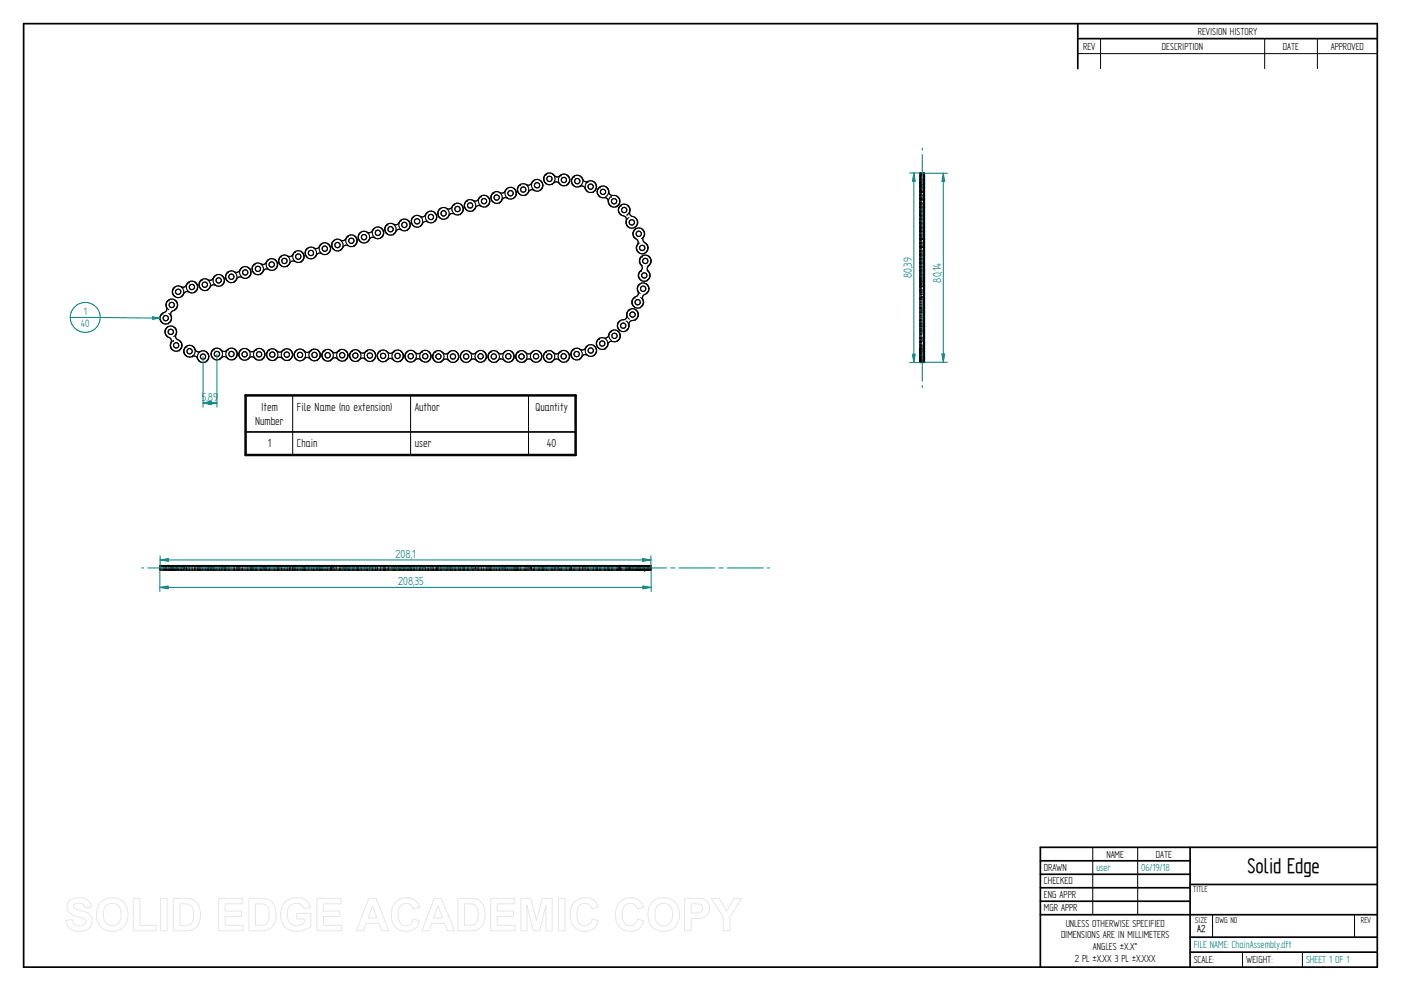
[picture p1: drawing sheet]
<svg xmlns="http://www.w3.org/2000/svg" width="594mm" height="420mm" viewBox="0 0 594 420" stroke-linecap="round" stroke-linejoin="round" font-family="sans-serif">
<defs><g id="words">
<text font-size="10.1" x="529" y="370.2">Solid Edge</text>
<g font-size="5.6" fill="#008080">
<text x="386.6" y="118" transform="rotate(-90 386.6 118)">80,39</text>
<text x="399.1" y="119.8" transform="rotate(-90 399.1 119.8)">80,14</text>
<text x="85.5" y="170">5,89</text>
<text x="167.7" y="236.5">208,1</text>
<text x="168.8" y="248.2">208,35</text>
</g>
<g font-size="5.6">
<text x="110.7" y="174.3">Item</text>
<text x="125.9" y="174.3">File Name (no extension)</text>
<text x="175.9" y="174.3">Author</text>
<text x="227.1" y="174.3">Quantity</text>
<text x="108.2" y="180">Number</text>
<text x="113.6" y="189.6">1</text>
<text x="125.9" y="189.6">Chain</text>
<text x="175.9" y="189.6">user</text>
<text x="231.9" y="189.6">40</text>
</g>
<g font-size="5.1" fill="#008080">
<text x="35.5" y="133.5">1</text>
<text x="34.3" y="138.8">40</text>
</g>
<g font-size="4.9">
<text x="507.9" y="14.7">REVISION HISTORY</text>
<text x="459.3" y="21">REV</text>
<text x="492.7" y="21">DESCRIPTION</text>
<text x="544" y="21">DATE</text>
<text x="564.3" y="21">APPROVED</text>
<text x="469.1" y="363.6">NAME</text>
<text x="490.1" y="363.6">DATE</text>
<text x="442.7" y="369.3">DRAWN</text>
<text x="442.7" y="375">CHECKED</text>
<text x="442.7" y="380.7">ENG APPR</text>
<text x="442.7" y="386.4">MGR APPR</text>
<text x="451.9" y="392.9">UNLESS OTHERWISE SPECIFIED</text>
<text x="449.9" y="397.9">DIMENSIONS ARE IN MILLIMETERS</text>
<text x="455.7" y="407.8">2 PL ±X.XX 3 PL ±X.XXX</text>
<text x="463.5" y="402.9">ANGLES ±X.X°</text>
<text x="506.2" y="408.3">SCALE:</text>
<text x="528.4" y="408.3">WEIGHT:</text>
</g>
<g font-size="4.9" fill="#008080">
<text x="464.9" y="369.3">user</text>
<text x="483.9" y="369.3">06/19/18</text>
<text x="506.2" y="402">FILE NAME: ChainAssembly.dft</text>
<text x="553.8" y="408.4">SHEET 1 OF 1</text>
</g>
<text font-size="4.8" x="507.7" y="395.3">A2</text>
<g font-size="4.1">
<text x="505.9" y="378.3">TITLE</text>
<text x="506.9" y="391.1">SIZE</text>
<text x="515.4" y="391.1">DWG NO</text>
<text x="577" y="391.1">REV</text>
</g>
</g></defs>
<g fill="none" stroke="#000" stroke-width=".72">
<path d="M10 10h574v400h-574zM457 10v19.1M457 16.4h127M504.6 359.2v50.8M584 359.2h-142.9v50.8M441.1 365h63.5M441.1 370.7h63.5M441.1 376.4h63.5M504.6 375h79.4M441.1 382.1h63.5M441.1 387.8h142.9M504.6 397.3h79.4"/>
<path d="M504.6 403.7h79.4"/>
</g>
<g fill="none" stroke="#000" stroke-width=".42">
<path d="M466.7 16.4v12.7M536.3 16.4v12.7M558.6 16.4v12.7M457 22.7h127M215.3 79.9a2.36 2.36 0 0 0 0 4M217.7 79.9a2.39 2.39 0 0 1 0 4.1M220.7 78.3h.1M220.7 78.3a2.41 2.41 0 0 0 0 4.2M223 78.3a2.41 2.41 0 0 1 0 4.2M226.6 76.5a2.39 2.39 0 0 0-.1 4.1M229 76.5a2.36 2.36 0 0 1-.1 4.1M231.8 73.8h.1"/>
<path d="M231.8 73.8a2.34 2.34 0 0 0-.1 4M234.2 77.9h.1M234.3 73.8a2.38 2.38 0 0 1-.1 4.1M237.9 74.3h.1M237.9 74.3a2.38 2.38 0 0 0 0 4M240.3 78.4h.1M240.4 74.3a2.36 2.36 0 0 1-.1 4.1M243.6 74.7h.1M243.6 74.7a2.37 2.37 0 0 0 0 4.1M245.9 78.9h.1M246 74.8a2.35 2.35 0 0 1-.1 4.1M249.3 77.1h.1"/>
<path d="M249.3 77.1a2.38 2.38 0 0 0-.1 4.1M251.7 77.1a2.36 2.36 0 0 1 0 4.1M254.5 79.3h.1M254.5 79.3a2.36 2.36 0 0 0 0 4.1M257 79.3a2.38 2.38 0 0 1-.1 4.1M153.2 98.5a2.37 2.37 0 0 0 0 4.1M155.6 98.5a2.35 2.35 0 0 1-.1 4.1M159 96.6a2.39 2.39 0 0 0 0 4.2M161.5 96.7a2.39 2.39 0 0 1-.1 4.1M164.4 95.1h.1M164.4 95.1a2.37 2.37 0 0 0 0 4.1M166.8 99.2h.1"/>
<path d="M166.8 95.1a2.37 2.37 0 0 1 0 4.1M170.3 93.3h.1M170.3 93.3a2.37 2.37 0 0 0 0 4.1M172.7 97.4h.1M172.7 93.3a2.37 2.37 0 0 1 0 4.1M175.7 91.8a2.36 2.36 0 0 0-.1 4M178.1 91.8a2.39 2.39 0 0 1-.1 4.1M181.6 90a2.36 2.36 0 0 0-.1 4M184 90a2.39 2.39 0 0 1-.1 4.1M186.9 88.4a2.39 2.39 0 0 0 0 4.1M189.4 88.4a2.39 2.39 0 0 1-.1 4.1M192.8 86.6h.1"/>
<path d="M192.8 86.6a2.37 2.37 0 0 0 0 4.1M195.2 90.7h.1M195.2 86.6a2.37 2.37 0 0 1 0 4.1M198.2 85h.1M198.2 85a2.37 2.37 0 0 0 0 4.2M200.6 89.2h.1M200.6 85a2.37 2.37 0 0 1 0 4.2M204 83.2h.1M204 83.2a2.37 2.37 0 0 0 0 4.1M206.4 87.3h.1M206.4 83.2a2.37 2.37 0 0 1 0 4.1M209.4 81.7h.1"/>
<path d="M209.4 81.7a2.37 2.37 0 0 0 0 4.1M211.8 85.8h.1M211.8 81.7a2.37 2.37 0 0 1 0 4.1M223 82.5h.1M251.7 81.2h.1M256.9 83.4h.1M259.2 83.3h.1M259.2 83.3a2.37 2.37 0 0 0 0 4.1M261.6 87.4h.1M261.6 83.3a2.37 2.37 0 0 1 0 4.1M263.5 87h.1M263.5 87a2.36 2.36 0 0 0-.1 4.1"/>
<path d="M265.9 91.1h.1M265.9 87a2.36 2.36 0 0 1 0 4.1M266.7 92.2a2.39 2.39 0 0 0 0 4.1M269.1 92.2a2.39 2.39 0 0 1 0 4.2M269.7 97.1a2.37 2.37 0 0 0 0 4.1M272.1 97.1a2.36 2.36 0 0 1-.1 4.1M80.2 119.6h.1M80.2 119.6a2.37 2.37 0 0 0 0 4.1M82.5 119.6a2.37 2.37 0 0 1 0 4.1M85.7 118.7h.1M85.7 118.7a2.38 2.38 0 0 0-.1 4M88.1 118.7a2.36 2.36 0 0 1-.1 4.1"/>
<path d="M91.5 116.8a2.37 2.37 0 0 0 0 4.1M93.9 116.8a2.37 2.37 0 0 1 0 4.1M96.9 115.3h.1M96.9 115.3a2.37 2.37 0 0 0 0 4.1M99.3 119.4h.1M99.3 115.3a2.37 2.37 0 0 1 0 4.1M102.8 113.5a2.39 2.39 0 0 0-.1 4.1M105.2 113.5a2.36 2.36 0 0 1-.1 4.1M108.2 111.9h.1M108.2 111.9a2.36 2.36 0 0 0-.1 4.1M110.5 116h.1M110.6 112a2.38 2.38 0 0 1-.1 4"/>
<path d="M114 110.1a2.36 2.36 0 0 0 0 4.1M116.5 110.1a2.39 2.39 0 0 1-.1 4.1M119.4 108.6h.1M119.4 108.6a2.37 2.37 0 0 0 0 4.1M121.8 112.7h.1M121.8 108.6a2.37 2.37 0 0 1 0 4.1M125.3 106.7h.1M125.3 106.7a2.38 2.38 0 0 0-.1 4.1M127.7 110.9h.1M127.7 106.8a2.36 2.36 0 0 1 0 4.1M130.7 105.2a2.39 2.39 0 0 0-.1 4.1M133.1 105.2a2.36 2.36 0 0 1-.1 4.1"/>
<path d="M136.6 103.4a2.35 2.35 0 0 0-.1 4.1M138.9 103.4a2.33 2.33 0 0 1 0 4.1M141.9 101.9a2.36 2.36 0 0 0 0 4M144.3 101.9a2.37 2.37 0 0 1 0 4.1M147.8 100h.1M147.8 100a2.37 2.37 0 0 0 0 4.1M150.1 104.1h.1M150.1 100a2.37 2.37 0 0 1 0 4.1M271.1 103a2.39 2.39 0 0 0 0 4.1M272 114.7h.1M272 114.7a2.37 2.37 0 0 0 0 4.1M272.5 108.6h.1"/>
<path d="M272.5 108.6a2.38 2.38 0 0 0-.1 4M273.6 103.1a2.36 2.36 0 0 1-.1 4M274.4 118.8h.1M274.4 114.7a2.37 2.37 0 0 1 0 4.1M274.8 112.7h.1M274.9 108.6a2.36 2.36 0 0 1-.1 4.1M69.1 132.8h.1M69.1 132.8a2.36 2.36 0 0 0-.1 4.1M71.2 138.6a2.39 2.39 0 0 0 0 4.1M71.5 136.9h.1M71.5 132.9a2.38 2.38 0 0 1 0 4M71.7 127.3h.1"/>
<path d="M71.7 127.3a2.37 2.37 0 0 0 0 4.1M73.7 138.7a2.36 2.36 0 0 1-.1 4M74 131.4h.1M74 127.3a2.37 2.37 0 0 1 0 4.1M74.4 121.7a2.36 2.36 0 0 0-.1 4M76.8 121.7a2.39 2.39 0 0 1-.1 4.1M82.5 123.7h.1M88 122.8h.1M263.1 136a2.35 2.35 0 0 0 0 4.1M265.5 136.1a2.33 2.33 0 0 1 0 4M267 131.3h.1M267 131.3a2.38 2.38 0 0 0-.1 4.1"/>
<path d="M269.2 126.1h.1M269.2 126.1a2.38 2.38 0 0 0-.1 4M269.4 135.4h.1M269.5 131.4a2.38 2.38 0 0 1-.1 4M271.5 120.4a2.39 2.39 0 0 0 0 4.1M271.6 130.2h.1M271.6 126.1a2.36 2.36 0 0 1 0 4.1M273.9 120.4a2.39 2.39 0 0 1 0 4.1M73.5 144.4h.1M73.5 144.4a2.37 2.37 0 0 0 0 4.1M75.9 148.5h.1M75.9 144.4a2.37 2.37 0 0 1 0 4.1"/>
<path d="M79.2 146.9h.1M79.2 146.9a2.37 2.37 0 0 0 0 4.1M81.6 151h.1M81.6 146.9a2.37 2.37 0 0 1 0 4.1M84.9 149.1a2.39 2.39 0 0 0 0 4.1M87.3 149.2a2.36 2.36 0 0 1 0 4M90.8 148h.1M90.8 148a2.38 2.38 0 0 0-.1 4.1M93.2 152.1h.1M93.3 148.1a2.38 2.38 0 0 1-.1 4M96.9 148h.1M96.9 148a2.37 2.37 0 0 0 0 4.1"/>
<path d="M99.3 152.1h.1M99.3 148a2.37 2.37 0 0 1 0 4.1M102.5 148.2a2.37 2.37 0 0 0 0 4.1M104.9 148.2a2.36 2.36 0 0 1 0 4.1M108.7 148.2h.1M108.7 148.2a2.37 2.37 0 0 0 0 4.1M111.1 152.3h.1M111.1 148.2a2.37 2.37 0 0 1 0 4.1M114.3 148.3h.1M114.3 148.3a2.38 2.38 0 0 0-.1 4.1M116.7 152.4h.1M116.7 148.3a2.36 2.36 0 0 1 0 4.1"/>
<path d="M120.4 148.3h.1M120.4 148.3a2.37 2.37 0 0 0 0 4.1M122.8 152.4h.1M122.8 148.3a2.37 2.37 0 0 1 0 4.1M126 148.4a2.39 2.39 0 0 0 0 4.1M128.4 148.5a2.36 2.36 0 0 1 0 4M132.2 148.4h.1M132.2 148.4a2.36 2.36 0 0 0-.1 4.1M134.5 152.5h.1M134.6 148.5a2.38 2.38 0 0 1-.1 4M137.7 148.5h.1M137.7 148.5a2.36 2.36 0 0 0 0 4.1"/>
<path d="M140.1 152.7h.1M140.2 148.6a2.34 2.34 0 0 1-.1 4.1M143.9 148.5h.1M143.9 148.5a2.41 2.41 0 0 0 0 4.2M146.3 152.7h.1M146.3 148.5a2.41 2.41 0 0 1 0 4.2M149.5 148.7h.1M149.5 148.7a2.38 2.38 0 0 0-.1 4.1M151.9 152.8h.1M151.9 148.8a2.36 2.36 0 0 1 0 4M155.7 148.7h.1M155.7 148.7a2.34 2.34 0 0 0-.1 4"/>
<path d="M158 152.8h.1M158.1 148.8a2.38 2.38 0 0 1-.1 4M161.2 148.8h.1M161.2 148.8a2.37 2.37 0 0 0 0 4.2M163.6 153h.1M163.6 148.8a2.37 2.37 0 0 1 0 4.2M167.4 148.8h.1M167.4 148.8a2.36 2.36 0 0 0-.1 4.1M169.7 153h.1M169.8 148.9a2.34 2.34 0 0 1-.1 4.1M173 149a2.33 2.33 0 0 0 0 4M175.4 149a2.37 2.37 0 0 1 0 4.1"/>
<path d="M179.1 149h.1M179.1 149a2.37 2.37 0 0 0 0 4.1M181.5 153.1h.1M181.5 149a2.37 2.37 0 0 1 0 4.1M184.7 149.1h.1M184.7 149.1a2.37 2.37 0 0 0 0 4.1M187.1 153.2h.1M187.1 149.1a2.37 2.37 0 0 1 0 4.1M190.9 149.1a2.36 2.36 0 0 0-.1 4.1M193.3 149.1a2.39 2.39 0 0 1-.1 4.1M196.5 149.1a2.36 2.36 0 0 0-.1 4.1M198.9 149.1a2.39 2.39 0 0 1-.1 4.1"/>
<path d="M202.6 149a2.37 2.37 0 0 0 0 4.1M205 149.1a2.33 2.33 0 0 1 0 4M208.2 149.1h.1M208.2 149.1a2.34 2.34 0 0 0-.1 4.1M210.6 153.2h.1M210.6 149.1a2.36 2.36 0 0 1 0 4.1M214.4 149a2.39 2.39 0 0 0-.1 4.1M216.8 149.1a2.36 2.36 0 0 1-.1 4M220 149.1h.1M220 149.1a2.38 2.38 0 0 0-.1 4.1M222.3 153.2h.1M222.4 149.1a2.38 2.38 0 0 1-.1 4.1"/>
<path d="M226.1 149a2.39 2.39 0 0 0 0 4.1M228.5 149.1a2.36 2.36 0 0 1 0 4M231.7 149.1h.1M231.7 149.1a2.36 2.36 0 0 0-.1 4.1M234.1 153.2h.1M234.1 149.1a2.38 2.38 0 0 1 0 4.1M237.9 149h.1M237.9 149a2.33 2.33 0 0 0 0 4.1M240.2 153.1h.1M240.2 149a2.37 2.37 0 0 1 0 4.1M243.4 148.1h.1M243.4 148.1a2.34 2.34 0 0 0-.1 4"/>
<path d="M245.7 152.2h.1M245.8 148.1a2.36 2.36 0 0 1-.1 4.1M249.3 146.6a2.39 2.39 0 0 0 0 4.1M251.7 146.6a2.36 2.36 0 0 1 0 4.1M254.2 143.6h.1M254.2 143.6a2.37 2.37 0 0 0 0 4.1M256.5 147.7h.1M256.5 143.6a2.37 2.37 0 0 1 0 4.1M259.4 140.3h.1M259.4 140.3a2.37 2.37 0 0 0 0 4.1M261.7 144.4h.1M261.7 140.3a2.37 2.37 0 0 1 0 4.1"/>
<path d="M463.4 359.2v28.6M482.4 359.2v28.6M514.2 387.9v9.4M574.4 387.9v9.4M526.9 403.7v6.3M552.3 403.7v6.3"/>
</g>
<g fill="none" stroke="#000" stroke-width=".51">
<path d="M219.8 79l.5-.5a2.84 2.84 0 0 1 3.4 0 1.76 1.76 0 0 0 2.1-1.5 2.54 2.54 0 0 1 3.6-.2 2.54 2.54 0 0 1 .1 3.6 2.54 2.54 0 0 1-3.6 0 1.76 1.76 0 0 0-2 1.5 2.5 2.5 0 0 1-3.5 .5 2.5 2.5 0 0 1-.6-3.4zM231.1 74.2a2.64 2.64 0 0 1 4.3 .6 1.75 1.75 0 0 0 2.4-.6 2.55 2.55 0 0 1 3.5 1 2.55 2.55 0 0 1-1.2 3.5 2.55 2.55 0 0 1-3.4-1.4 1.75 1.75 0 0 0-2.4 .6 2.49 2.49 0 0 1-3.2-.5 2.49 2.49 0 0 1 0-3.2zM243 75.1a2.61 2.61 0 0 1 4.4 1.4 1.77 1.77 0 0 0 2.5 .2 2.54 2.54 0 0 1 3 2.1 2.54 2.54 0 0 1-2.2 2.9 2.54 2.54 0 0 1-2.8-2.3 1.82 1.82 0 0 0-2.5-.2 2.49 2.49 0 0 1-2.8-1.2 2.49 2.49 0 0 1 .4-2.9zM254 79.5a2.58 2.58 0 0 1 3-.3 2.58 2.58 0 0 1 1.3 2.7l.2 .4a1.92 1.92 0 0 0 2.1 .5 2.55 2.55 0 0 1 2.2 3 2.55 2.55 0 0 1-3.1 2.1 2.55 2.55 0 0 1-1.9-3.1 1.71 1.71 0 0 0-2.3-.9 2.5 2.5 0 0 1-2.2-1.7 2.5 2.5 0 0 1 .7-2.7zM152.7 98.6a2.76 2.76 0 0 1 3.5 .1 1.76 1.76 0 0 0 2-1.5 2.54 2.54 0 0 1 3.7-.3 2.54 2.54 0 0 1 .1 3.7 2.54 2.54 0 0 1-3.6 0 1.7 1.7 0 0 0-2 1.4 2.5 2.5 0 0 1-3.7 .4 2.5 2.5 0 0 1 0-3.8zM164 95.3a2.84 2.84 0 0 1 3.5 0 1.76 1.76 0 0 0 2-1.4 2.55 2.55 0 0 1 3.7-.3 2.55 2.55 0 0 1 .1 3.6 2.55 2.55 0 0 1-3.7 0 1.76 1.76 0 0 0-2 1.5 2.49 2.49 0 0 1-3.7 .3 2.49 2.49 0 0 1 .1-3.7zM174.8 92.4a2.68 2.68 0 0 1 3.9-.5 1.7 1.7 0 0 0 2-1.4 2.55 2.55 0 0 1 3.7-.3 2.55 2.55 0 0 1 .2 3.7 2.55 2.55 0 0 1-3.7 0 1.76 1.76 0 0 0-2 1.4 2.5 2.5 0 0 1-3.5 .5 2.5 2.5 0 0 1-.6-3.4zM186.5 88.6a2.82 2.82 0 0 1 3.5 0 1.73 1.73 0 0 0 2-1.5 2.55 2.55 0 0 1 3.6-.3 2.55 2.55 0 0 1 .2 3.7 2.55 2.55 0 0 1-3.7 0 1.76 1.76 0 0 0-2 1.4 2.5 2.5 0 0 1-3.7 .4 2.5 2.5 0 0 1 .1-3.7zM197.7 85.2a2.84 2.84 0 0 1 3.5 0 1.76 1.76 0 0 0 2-1.4 2.55 2.55 0 0 1 3.7-.3 2.55 2.55 0 0 1 .1 3.7 2.55 2.55 0 0 1-3.6 0 1.74 1.74 0 0 0-2 1.4 2.5 2.5 0 0 1-3.7 .4 2.5 2.5 0 0 1 0-3.8zM209 81.8a2.76 2.76 0 0 1 3.5 .1 1.76 1.76 0 0 0 2-1.5 2.55 2.55 0 0 1 3.7-.2 2.55 2.55 0 0 1 .1 3.6 2.55 2.55 0 0 1-3.7 0 1.7 1.7 0 0 0-2 1.5 2.51 2.51 0 0 1-3.7 .3 2.51 2.51 0 0 1 .1-3.8zM263.1 87.1a2.58 2.58 0 0 1 3.2 .1 2.58 2.58 0 0 1 .6 3.2 1.74 1.74 0 0 0 2 1.5 2.55 2.55 0 0 1 1.2 3.5 2.55 2.55 0 0 1-3.5 1.1 2.55 2.55 0 0 1-1-3.5 1.73 1.73 0 0 0-1.9-1.6 2.49 2.49 0 0 1-.6-4.3zM268.9 97.5a2.56 2.56 0 0 1 3.8-.1 2.56 2.56 0 0 1-.1 3.7 1.81 1.81 0 0 0 1.3 2.1 2.56 2.56 0 0 1 .1 3.7 2.56 2.56 0 0 1-3.7-.1 2.56 2.56 0 0 1 .2-3.7 1.66 1.66 0 0 0-1.3-2.1l-.4-.4a2.6 2.6 0 0 1 .1-3.1z"/>
<path d="M85.2 118.8a2.82 2.82 0 0 1 3.5 0 1.74 1.74 0 0 0 2-1.4 2.55 2.55 0 0 1 3.7-.3 2.55 2.55 0 0 1 .2 3.6 2.55 2.55 0 0 1-3.7 .1 1.76 1.76 0 0 0-2 1.4 2.51 2.51 0 0 1-3.8 .3 2.51 2.51 0 0 1 .1-3.7zM96.5 115.4a2.84 2.84 0 0 1 3.4 0 1.76 1.76 0 0 0 2.1-1.4 2.54 2.54 0 0 1 3.6-.3 2.54 2.54 0 0 1 .2 3.7 2.54 2.54 0 0 1-3.7 0 1.74 1.74 0 0 0-2 1.4 2.5 2.5 0 0 1-3.7 .4 2.5 2.5 0 0 1 .1-3.8zM107.7 112.1a2.84 2.84 0 0 1 3.5 0 1.76 1.76 0 0 0 2-1.4 2.55 2.55 0 0 1 3.7-.3 2.55 2.55 0 0 1 .1 3.6 2.55 2.55 0 0 1-3.6 0 1.7 1.7 0 0 0-2 1.5 2.5 2.5 0 0 1-3.7 .3 2.5 2.5 0 0 1 0-3.7zM119 108.7a2.76 2.76 0 0 1 3.5 .1 1.76 1.76 0 0 0 2-1.5 2.54 2.54 0 0 1 3.6-.3 2.54 2.54 0 0 1 .2 3.7 2.54 2.54 0 0 1-3.7 0 1.75 1.75 0 0 0-2 1.4 2.5 2.5 0 0 1-3.7 .3 2.5 2.5 0 0 1 .1-3.7zM130.2 105.4a2.9 2.9 0 0 1 3.5 0 1.7 1.7 0 0 0 2-1.5 2.55 2.55 0 0 1 3.7-.3 2.55 2.55 0 0 1 .2 3.7 2.55 2.55 0 0 1-3.7 0 1.76 1.76 0 0 0-2 1.5 2.5 2.5 0 0 1-3.8 .3 2.5 2.5 0 0 1 .1-3.7zM141.5 102a2.69 2.69 0 0 1 3.4 0 1.76 1.76 0 0 0 2.1-1.4 2.55 2.55 0 0 1 3.6-.3 2.55 2.55 0 0 1 .2 3.6 2.55 2.55 0 0 1-3.7 .1 1.76 1.76 0 0 0-2 1.4 2.5 2.5 0 0 1-3.7 .3 2.5 2.5 0 0 1 .1-3.7zM271.8 109a2.55 2.55 0 0 1 3.9 .2 2.55 2.55 0 0 1-1 3.8 1.75 1.75 0 0 0 .6 2.4 2.55 2.55 0 0 1-1.1 3.6 2.55 2.55 0 0 1-3.4-1.2 2.55 2.55 0 0 1 1.3-3.5 1.7 1.7 0 0 0-.6-2.3 2.51 2.51 0 0 1 .3-3zM70.7 138.9a2.59 2.59 0 0 1 3.5 0 2.59 2.59 0 0 1 .3 3.5 1.75 1.75 0 0 0 1.5 1.9 2.54 2.54 0 0 1 .6 3.6 2.54 2.54 0 0 1-3.6 .5 2.54 2.54 0 0 1-.3-3.7 1.74 1.74 0 0 0-1.6-1.9 2.58 2.58 0 0 1-.4-3.9zM71.2 127.4a2.56 2.56 0 0 1 4 1 2.56 2.56 0 0 1-2.2 3.5 1.77 1.77 0 0 0-.3 2.5 2.54 2.54 0 0 1-2.2 2.9 2.54 2.54 0 0 1-2.8-2.3 2.54 2.54 0 0 1 2.4-2.8 1.74 1.74 0 0 0 .3-2.4l.1-1.3zM73.9 121.9a2.77 2.77 0 0 1 3.4-.1 1.69 1.69 0 0 0 2-1.5 2.54 2.54 0 0 1 3.7-.5 2.54 2.54 0 0 1 .2 3.7 2.54 2.54 0 0 1-3.6 .1 1.78 1.78 0 0 0-2 1.5 2.49 2.49 0 0 1-3.7 .5 2.49 2.49 0 0 1 0-3.7zM266.6 131.5a2.56 2.56 0 0 1 4.1 1.4 2.56 2.56 0 0 1-3 3.1 1.77 1.77 0 0 0-1 2.3 2.54 2.54 0 0 1-2.9 2.2 2.54 2.54 0 0 1-2.1-3 2.54 2.54 0 0 1 3.1-2 1.76 1.76 0 0 0 .9-2.3zM271 120.6a2.55 2.55 0 0 1 4 .8 2.55 2.55 0 0 1-2 3.7 1.74 1.74 0 0 0-.2 2.5 2.54 2.54 0 0 1-2.1 2.9 2.54 2.54 0 0 1-2.9-2.1 2.54 2.54 0 0 1 2.3-2.9 1.77 1.77 0 0 0 .2-2.5 2.35 2.35 0 0 1 .7-2.4z"/>
<path d="M78.6 147.2a2.61 2.61 0 0 1 4.4 1.4 1.77 1.77 0 0 0 2.5 .2 2.54 2.54 0 0 1 3 2.1 2.54 2.54 0 0 1-2.2 2.9 2.54 2.54 0 0 1-2.8-2.3 1.77 1.77 0 0 0-2.5-.2 2.51 2.51 0 0 1-2.8-1.2 2.51 2.51 0 0 1 .4-2.9zM90 148.6a2.67 2.67 0 0 1 4.3 .2 1.79 1.79 0 0 0 2.4-.7 2.55 2.55 0 0 1 3.6 .8 2.55 2.55 0 0 1-1 3.6 2.55 2.55 0 0 1-3.5-1.2 1.75 1.75 0 0 0-2.3 .8 2.5 2.5 0 0 1-3.3-.3 2.5 2.5 0 0 1-.2-3.2zM101.7 148.7a2.67 2.67 0 0 1 4.3 .3 1.79 1.79 0 0 0 2.4-.8 2.54 2.54 0 0 1 3.6 .8 2.54 2.54 0 0 1-.9 3.5 2.54 2.54 0 0 1-3.5-1 1.76 1.76 0 0 0-2.4 .8 2.52 2.52 0 0 1-3.3-.3 2.52 2.52 0 0 1-.2-3.3zM113.9 148.4a2.74 2.74 0 0 1 3.9 .7 1.65 1.65 0 0 0 2.3-.8 2.55 2.55 0 0 1 3.6 .8 2.55 2.55 0 0 1-.9 3.6 2.55 2.55 0 0 1-3.5-1.1 1.76 1.76 0 0 0-2.4 .8 2.51 2.51 0 0 1-3.4-.6 2.51 2.51 0 0 1 .4-3.4zM125.2 149a2.67 2.67 0 0 1 4.3 .2 1.69 1.69 0 0 0 2.4-.7 2.55 2.55 0 0 1 3.6 .8 2.55 2.55 0 0 1-1 3.5 2.55 2.55 0 0 1-3.5-1.1 1.72 1.72 0 0 0-2.3 .8 2.52 2.52 0 0 1-3.3-.3 2.52 2.52 0 0 1-.2-3.2zM136.9 149.1a2.64 2.64 0 0 1 4.4 .3 1.76 1.76 0 0 0 2.3-.8 2.54 2.54 0 0 1 3.6 .8 2.54 2.54 0 0 1-.9 3.5 2.54 2.54 0 0 1-3.5-1.1 1.76 1.76 0 0 0-2.4 .9 2.52 2.52 0 0 1-3.2-.3 2.52 2.52 0 0 1-.3-3.3zM149.1 148.8a2.65 2.65 0 0 1 3.9 .7 1.71 1.71 0 0 0 2.4-.8 2.56 2.56 0 0 1 3.6 .8 2.56 2.56 0 0 1-1 3.6 2.56 2.56 0 0 1-3.5-1.1 1.69 1.69 0 0 0-2.4 .8 2.49 2.49 0 0 1-3.4-.5 2.49 2.49 0 0 1 .4-3.5zM160.4 149.4a2.67 2.67 0 0 1 4.4 .2 1.76 1.76 0 0 0 2.3-.8 2.56 2.56 0 0 1 3.6 .9 2.56 2.56 0 0 1-.9 3.5 2.56 2.56 0 0 1-3.6-1.1 1.65 1.65 0 0 0-2.3 .8 2.5 2.5 0 0 1-3.2-.3 2.5 2.5 0 0 1-.3-3.2zM172.2 149.5a2.71 2.71 0 0 1 4.3 .3 1.72 1.72 0 0 0 2.4-.8 2.54 2.54 0 0 1 3.5 .8 2.54 2.54 0 0 1-.9 3.5 2.54 2.54 0 0 1-3.5-1 1.79 1.79 0 0 0-2.4 .7 2.5 2.5 0 0 1-3.2-.2 2.5 2.5 0 0 1-.2-3.3zM184.4 149.2a2.74 2.74 0 0 1 3.8 .7 1.79 1.79 0 0 0 2.4-.8 2.55 2.55 0 0 1 3.6 .9 2.55 2.55 0 0 1-1 3.5 2.55 2.55 0 0 1-3.5-1.1 1.79 1.79 0 0 0-2.3 .8 2.49 2.49 0 0 1-3.5-.6 2.49 2.49 0 0 1 .5-3.4zM196.1 149.2a2.78 2.78 0 0 1 3.9 .7 1.71 1.71 0 0 0 2.3-.8 2.55 2.55 0 0 1 3.6 .7 2.55 2.55 0 0 1-.9 3.6 2.55 2.55 0 0 1-3.5-1 1.76 1.76 0 0 0-2.4 .8 2.51 2.51 0 0 1-3.5-.5 2.51 2.51 0 0 1 .5-3.5zM207.4 149.6a2.7 2.7 0 0 1 4.3 .3 1.76 1.76 0 0 0 2.4-.8 2.54 2.54 0 0 1 3.5 .7 2.54 2.54 0 0 1-.9 3.6 2.54 2.54 0 0 1-3.5-1 1.71 1.71 0 0 0-2.3 .8 2.52 2.52 0 0 1-3.3-.3 2.52 2.52 0 0 1-.2-3.3z"/>
<path d="M219.1 149.6a2.74 2.74 0 0 1 4.4 .3 1.72 1.72 0 0 0 2.3-.8 2.55 2.55 0 0 1 3.6 .7 2.55 2.55 0 0 1-.9 3.6 2.55 2.55 0 0 1-3.5-1 1.76 1.76 0 0 0-2.4 .8 2.52 2.52 0 0 1-3.2-.3 2.52 2.52 0 0 1-.3-3.3zM231.3 149.2a2.78 2.78 0 0 1 3.9 .7 1.71 1.71 0 0 0 2.3-.8 2.55 2.55 0 0 1 3.6 .7 2.55 2.55 0 0 1-.8 3.6 2.55 2.55 0 0 1-3.6-1 1.76 1.76 0 0 0-2.3 .8 2.51 2.51 0 0 1-3.5-.5 2.51 2.51 0 0 1 .4-3.5zM242.6 148.6l1-.8a4.5 4.5 0 0 1 3.4 .6 1.82 1.82 0 0 0 1.6-1.4 2.54 2.54 0 0 1 3.6-.1 2.54 2.54 0 0 1 0 3.6 2.54 2.54 0 0 1-3.6-.1 1.68 1.68 0 0 0-2.1 1.3 2.5 2.5 0 0 1-3.5 .4 2.5 2.5 0 0 1-.4-3.5zM253.3 144.2a2.85 2.85 0 0 1 3.4-.8 1.74 1.74 0 0 0 1.6-2 2.55 2.55 0 0 1 3.4-1.1 2.55 2.55 0 0 1 1.1 3.5 2.55 2.55 0 0 1-3.6 .9 1.74 1.74 0 0 0-1.5 1.9 2.51 2.51 0 0 1-3.5 1.3 2.51 2.51 0 0 1-.9-3.7z"/>
<circle cx="227.7" cy="78.6" r="1.11"/>
<circle cx="233" cy="75.8" r="1.13"/>
<circle cx="239.1" cy="76.3" r="1.13"/>
<circle cx="244.8" cy="76.8" r="1.13"/>
<circle cx="250.5" cy="79.1" r="1.13"/>
<circle cx="160.2" cy="98.7" r="1.11"/>
<circle cx="165.6" cy="97.2" r="1.11"/>
<circle cx="171.5" cy="95.4" r="1.13"/>
<circle cx="176.9" cy="93.8" r="1.13"/>
<circle cx="182.7" cy="92" r="1.13"/>
<circle cx="188.1" cy="90.5" r="1.13"/>
<circle cx="194" cy="88.6" r="1.12"/>
<circle cx="199.4" cy="87.1" r="1.13"/>
<circle cx="205.2" cy="85.3" r="1.11"/>
<circle cx="210.6" cy="83.8" r="1.11"/>
<circle cx="216.5" cy="81.9" r="1.13"/>
<circle cx="221.9" cy="80.4" r="1.13"/>
<circle cx="255.7" cy="81.3" r="1.11"/>
<circle cx="260.4" cy="85.3" r="1.12"/>
<circle cx="264.7" cy="89.1" r="1.12"/>
<circle cx="267.9" cy="94.3" r="1.14"/>
<circle cx="270.9" cy="99.1" r="1.13"/>
<circle cx="92.7" cy="118.9" r="1.13"/>
<circle cx="98.1" cy="117.3" r="1.12"/>
<circle cx="104" cy="115.5" r="1.13"/>
<circle cx="109.4" cy="114" r="1.11"/>
<circle cx="115.2" cy="112.2" r="1.13"/>
<circle cx="120.6" cy="110.6" r="1.14"/>
<circle cx="126.5" cy="108.8" r="1.13"/>
<circle cx="131.8" cy="107.3" r="1.11"/>
<circle cx="137.7" cy="105.4" r="1.12"/>
<circle cx="143.1" cy="103.9" r="1.12"/>
<circle cx="149" cy="102.1" r="1.13"/>
<circle cx="154.4" cy="100.5" r="1.13"/>
<circle cx="272.3" cy="105.1" r="1.13"/>
<circle cx="273.2" cy="116.8" r="1.13"/>
<circle cx="273.6" cy="110.6" r="1.13"/>
<circle cx="70.3" cy="134.9" r="1.13"/>
<circle cx="72.8" cy="129.3" r="1.13"/>
<circle cx="75.5" cy="123.7" r="1.13"/>
<circle cx="81.4" cy="121.7" r="1.13"/>
<circle cx="86.8" cy="120.7" r="1.13"/>
<circle cx="264.3" cy="138.1" r="1.12"/>
<circle cx="268.2" cy="133.4" r="1.13"/>
<circle cx="270.4" cy="128.1" r="1.12"/>
<circle cx="272.7" cy="122.4" r="1.14"/>
<circle cx="72.4" cy="140.7" r="1.14"/>
<circle cx="74.7" cy="146.4" r="1.13"/>
<circle cx="80.4" cy="148.9" r="1.13"/>
<circle cx="86.1" cy="151.2" r="1.13"/>
<circle cx="92" cy="150.1" r="1.13"/>
<circle cx="98.1" cy="150.1" r="1.13"/>
<circle cx="103.7" cy="150.2" r="1.12"/>
<circle cx="109.9" cy="150.2" r="1.12"/>
<circle cx="115.5" cy="150.4" r="1.13"/>
<circle cx="121.6" cy="150.3" r="1.13"/>
<circle cx="127.2" cy="150.5" r="1.13"/>
<circle cx="133.4" cy="150.5" r="1.12"/>
<circle cx="138.9" cy="150.6" r="1.13"/>
<circle cx="145.1" cy="150.6" r="1.13"/>
<circle cx="150.7" cy="150.8" r="1.11"/>
<circle cx="156.8" cy="150.8" r="1.13"/>
<circle cx="162.4" cy="150.9" r="1.14"/>
<circle cx="168.6" cy="150.9" r="1.13"/>
<circle cx="174.2" cy="151" r="1.12"/>
<circle cx="180.3" cy="151" r="1.11"/>
<circle cx="185.9" cy="151.2" r="1.11"/>
<circle cx="192.1" cy="151.2" r="1.13"/>
<circle cx="197.7" cy="151.1" r="1.13"/>
<circle cx="203.8" cy="151.1" r="1.12"/>
<circle cx="209.4" cy="151.2" r="1.12"/>
<circle cx="215.5" cy="151.1" r="1.13"/>
<circle cx="221.2" cy="151.2" r="1.13"/>
<circle cx="227.3" cy="151.1" r="1.13"/>
<circle cx="232.9" cy="151.2" r="1.12"/>
<circle cx="239" cy="151.1" r="1.13"/>
<circle cx="244.5" cy="150.1" r="1.13"/>
<circle cx="250.5" cy="148.6" r="1.11"/>
<circle cx="255.4" cy="145.6" r="1.13"/>
<circle cx="260.6" cy="142.4" r="1.13"/>
</g>
<path d="M86.1 151.2v21.4M92 150.1v22.5M86.1 170.9l3.5-.6v1.2z" fill="none" stroke="#008080" stroke-width=".42"/>
<path d="M86.1 170.9l3.5-.6v1.2z" fill="#008080"/>
<path d="M88.5 170.3l3.5 .6-3.5 .6z" fill="none" stroke="#008080" stroke-width=".42"/>
<path d="M88.5 170.3l3.5 .6-3.5 .6z" fill="#008080"/>
<path d="M42.5 134.6l25.4 .3M86.1 170.9h5.9" fill="none" stroke="#008080" stroke-width=".42"/>
<g fill="none" stroke="#000" stroke-width=".42">
<path d="M390.1 78.5h.1M390.1 77.4h.6M390.1 79.7h.6M390.1 73.8h.1M390.1 78.8h.1M390.1 77.1h.1M390.1 78.3h.1M390.1 75h.1M390.1 75.2h.6M390.1 74.7h.6M390.1 77h.6M390.1 76.6h.1"/>
<path d="M390.1 74.3h.1M390.1 78h.6M390.1 75.6h.6M390.1 77.9h.6M390.4 78.5h.2M390.4 78.8h.2M390.4 77.1h.2M390.4 78.3h.2M390.4 75h.2M390.4 73.8h.2M390.4 76.6h.2M390.4 74.3h.2"/>
<path d="M390.6 78.7h.3M390.6 73.9h.3M390.6 78.2h.3M390.6 76.8h.3M390.6 79.2h.3M390.6 74.4h.3M390.6 79h.3M390.7 79.2l-.6 .1M391.2 78.7h.4M391.2 78.2h.4M391.2 79.2h.4M391.3 73.9h.3"/>
<path d="M391.3 76.8h.3M391.3 74.4h.3M391.3 79h.3M391.4 77.4h.6M391.4 79.7h.6M391.4 77h.6M391.4 77.9h.6M391.4 79.2h.6M391.4 75.2h.6M391.4 74.7h.6M391.4 78h.6M391.4 75.6h.6"/>
<path d="M391.6 78.5h.1M391.6 73.8h.1M391.6 78.8h.1M391.6 77.1h.1M391.6 78.3h.1M391.6 75h.1M391.6 76.6h.1M391.6 74.3h.1M391.9 78.5h.1M391.9 78.8h.1M391.9 77.1h.1M391.9 78.3h.1"/>
<path d="M391.9 75h.1M391.9 73.8h.1M391.9 76.6h.1M391.9 74.3h.1M390.1 98.7h.1M390.1 97.6h.6M390.1 99.9h.6M390.1 99.4h.6M390.1 97.9h.1M390.1 97.2h.1M390.1 99.7h.1M390.1 95.3h.1"/>
<path d="M390.1 94.2h.6M390.1 96.5h.6M390.1 96.1h.6M390.1 98.3h.6M390.1 94.5h.1M390.1 93.9h.1M390.1 96.3h.1M390.1 92h.1M390.1 90.9h.6M390.1 93.1h.6M390.1 92.7h.6M390.1 95h.6"/>
<path d="M390.1 91.1h.1M390.1 90.5h.1M390.1 93h.1M390.1 88.6h.1M390.1 87.5h.6M390.1 89.7h.6M390.1 89.3h.6M390.1 91.6h.6M390.1 87.8h.1M390.1 87.1h.1M390.1 89.6h.1M390.1 85.3h.1"/>
<path d="M390.1 84.2h.6M390.1 86.4h.6M390.1 86h.6M390.1 88.2h.6M390.1 84.4h.1M390.1 83.8h.1M390.1 86.2h.1M390.1 81.9h.1M390.1 80.8h.6M390.1 82.6h.6M390.1 84.9h.6M390.1 82.8h.1"/>
<path d="M390.1 81.1h.1M390.1 80.4h.1M390.1 82.9h.1M390.1 81.5h.8M390.1 81.6h.1M390.1 87.8l.6 .1M390.1 83.9h.1M390.1 82.5h.6M390.1 96.6h.1M390.1 96.8h.1M390.1 86.5h.1M390.1 95.4h.6"/>
<path d="M390.1 90.2h.6M390.1 98h.6M390.4 98.7h.2M390.4 97.9h.2M390.4 99.7h.2M390.4 95.3h.2M390.4 94.5h.2M390.4 96.3h.2M390.4 92h.2M390.4 91.1h.2M390.4 93h.2M390.4 88.6h.2"/>
<path d="M390.4 87.8h.2M390.4 89.6h.2M390.4 85.3h.2M390.4 84.4h.2M390.4 86.2h.2M390.4 81.9h.2M390.4 81.1h.2M390.4 82.9h.2M390.4 81.6h.2M390.4 83.9h.2M390.4 96.8h.5M390.4 97.2h.2"/>
<path d="M390.4 93.9h.2M390.4 90.5h.2M390.4 87.1h.2M390.4 80.4h.2M390.4 96.6h.5M390.4 86.5h.2M390.6 97.7h.3M390.6 99.6h.3M390.6 94.4h.3M390.6 96.2h.3M390.6 91h.3M390.6 92.8h.3"/>
<path d="M390.6 87.7h.3M390.6 89.5h.3M390.6 84.3h.3M390.6 86.1h.3M390.6 80.9h.3M390.6 91.9h.3M390.6 91.4h.3M390.6 86.7h.3M390.7 80.2l-.6 .1M390.9 83.7l-.5 .1M390.9 82.8h-.5M390.9 83l-.8 .1"/>
<path d="M391.2 97.7h.4M391.2 99.6h.4M391.2 94.4h.4M391.2 96.2h.4M391.2 91h.4M391.2 92.8h.4M391.2 87.7h.4M391.2 89.5h.4M391.2 84.3h.4M391.2 86.1h.4M391.2 83.7l.5 .1M391.2 80.9h.4"/>
<path d="M391.2 82.8h.5M391.2 81.5h.8M391.2 96.6h.5M391.2 91.4h.4M391.3 83l.7 .1M391.3 91.9h.3M391.3 86.7h.3M391.3 96.8h.4M391.4 99.9h.6M391.4 96.5h.6M391.4 98.3h.6M391.4 93.1h.6"/>
<path d="M391.4 95h.6M391.4 89.7h.6M391.4 91.6h.6M391.4 86.4h.6M391.4 88.2h.6M391.4 84.9h.6M391.4 80.3h.6M391.4 82.5h.6M391.4 95.4h.6M391.4 90.2h.6M391.4 97.6h.6M391.4 99.4h.6"/>
<path d="M391.4 94.2h.6M391.4 96.1h.6M391.4 90.9h.6M391.4 92.7h.6M391.4 87.5h.6M391.4 89.3h.6M391.4 84.2h.6M391.4 86h.6M391.4 80.8h.6M391.4 82.6h.6M391.4 87.9h.6M391.4 98h.6"/>
<path d="M391.6 98.7h.1M391.6 97.9h.1M391.6 97.2h.1M391.6 99.7h.1M391.6 95.3h.1M391.6 94.5h.1M391.6 93.9h.1M391.6 96.3h.1M391.6 92h.1M391.6 91.1h.1M391.6 90.5h.1M391.6 93h.1"/>
<path d="M391.6 88.6h.1M391.6 87.8h.1M391.6 87.1h.1M391.6 89.6h.1M391.6 85.3h.1M391.6 84.4h.1M391.6 86.2h.1M391.6 81.9h.1M391.6 81.1h.1M391.6 80.4h.1M391.6 82.9h.1M391.6 81.6h.1"/>
<path d="M391.6 83.9h.1M391.6 86.5h.1M391.9 98.7h.1M391.9 97.9h.1M391.9 99.7h.1M391.9 95.3h.1M391.9 94.5h.1M391.9 96.3h.1M391.9 92h.1M391.9 91.1h.1M391.9 93h.1M391.9 88.6h.1"/>
<path d="M391.9 87.8h.1M391.9 89.6h.1M391.9 85.3h.1M391.9 84.4h.1M391.9 86.2h.1M391.9 81.9h.1M391.9 81.1h.1M391.9 82.9h.1M391.9 81.6h.1M391.9 83.9h.1M391.9 96.8h.1M391.9 97.2h.1"/>
<path d="M391.9 93.9h.1M391.9 90.5h.1M391.9 87.1h.1M391.9 83.8h.1M391.9 82.8h.1M391.9 80.4h.1M391.9 96.6h.1M391.9 86.5h.1M390.1 118.9h.1M390.1 117.7h.6M390.1 119.6h.6M390.1 117.9h.8"/>
<path d="M390.1 118h.1M390.1 117.3h.1M390.1 119.8l.1 .1M390.1 115.5h.1M390.1 114.4h.8M390.1 116.6h.6M390.1 116.2h.6M390.1 118.4h.6M390.1 114.6h.1M390.1 114h.1M390.1 116.5h.1M390.1 112.1h.1"/>
<path d="M390.1 111h.6M390.1 113.3h.6M390.1 112.9h.6M390.1 115.1h.6M390.1 111.3h.1M390.1 110.7h.1M390.1 113.1h.1M390.1 108.8h.1M390.1 107.7h.6M390.1 109.9h.6M390.1 109.5h.6M390.1 111.8h.6"/>
<path d="M390.1 107.9h.1M390.1 107.3h.1M390.1 109.8h.1M390.1 105.4h.1M390.1 104.3h.6M390.1 106.6h.6M390.1 106.1h.6M390.1 108.4h.6M390.1 104.6h.1M390.1 103.9h.1M390.1 106.4h.1M390.1 102.1h.1"/>
<path d="M390.1 101h.6M390.1 103.2h.6M390.1 102.8h.6M390.1 105h.6M390.1 101.2h.1M390.1 100.5h.1M390.1 103h.1M390.1 101.7h.6M390.1 107.6h.1M390.1 104h.6M390.1 106.2h.6M390.1 100.2h.6"/>
<path d="M390.1 119.3h.1M390.1 108.1h.1M390.1 115.7h.6M390.4 118.9h.2M390.4 118h.2M390.4 119.8h.2M390.4 115.5h.2M390.4 114.6h.2M390.4 116.5h.2M390.4 112.1h.2M390.4 111.3h.2M390.4 113.1h.2"/>
<path d="M390.4 108.8h.2M390.4 107.9h.2M390.4 109.8h.2M390.4 105.4h.2M390.4 104.6h.2M390.4 106.4h.2M390.4 102.1h.2M390.4 101.2h.2M390.4 103h.2M390.4 107.6h.2M390.4 119.3h.2M390.4 117.3h.2"/>
<path d="M390.4 114h.2M390.4 110.7h.2M390.4 107.3h.2M390.4 103.9h.2M390.4 100.5h.2M390.4 108.1h.2M390.6 119.7h.3M390.6 114.5h.3M390.6 116.4h.3M390.6 111.2h.3M390.6 113h.3M390.6 107.8h.3"/>
<path d="M390.6 109.6h.3M390.6 104.4h.3M390.6 106.3h.3M390.6 101.1h.3M390.6 102.9h.3M390.6 107.5h.3M390.6 102.7h.3M390.6 101.5h.3M390.6 119.1h.3M390.6 108.2h.3M391.2 117.9h.8M391.2 119.7h.4"/>
<path d="M391.2 114.5h.4M391.2 116.4h.4M391.2 111.2h.4M391.2 113h.4M391.2 107.8h.4M391.2 109.6h.4M391.2 104.4h.4M391.2 106.3h.4M391.2 101.1h.4M391.2 102.9h.4M391.2 107.5h.4M391.2 101.5h.4"/>
<path d="M391.2 119.1h.4M391.3 114.4h.7M391.3 102.7h.3M391.3 108.2h.3M391.4 116.6h.6M391.4 118.4h.6M391.4 113.3h.6M391.4 115.1h.6M391.4 109.9h.6M391.4 111.8h.6M391.4 106.6h.6M391.4 108.4h.6"/>
<path d="M391.4 103.2h.6M391.4 105h.6M391.4 101.7h.6M391.4 106.2h.6M391.4 100.2h.6M391.4 117.7h.6M391.4 119.6h.6M391.4 116.2h.6M391.4 111h.6M391.4 112.9h.6M391.4 107.7h.6M391.4 109.5h.6"/>
<path d="M391.4 104.3h.6M391.4 106.1h.6M391.4 101h.6M391.4 102.8h.6M391.4 104h.6M391.4 115.7h.6M391.6 118.9h.1M391.6 118h.1M391.6 117.3h.1M391.6 119.8l.1 .1M391.6 115.5h.1M391.6 114.6h.1"/>
<path d="M391.6 114h.1M391.6 116.5h.1M391.6 112.1h.1M391.6 111.3h.1M391.6 110.7h.1M391.6 113.1h.1M391.6 108.8h.1M391.6 107.9h.1M391.6 107.3h.1M391.6 109.8h.1M391.6 105.4h.1M391.6 104.6h.1"/>
<path d="M391.6 103.9h.1M391.6 106.4h.1M391.6 102.1h.1M391.6 101.2h.1M391.6 100.5h.1M391.6 103h.1M391.6 107.6h.1M391.6 119.3h.1M391.6 108.1h.1M391.9 118.9h.1M391.9 118h.1M391.9 119.8h.1"/>
<path d="M391.9 115.5h.1M391.9 114.6h.1M391.9 116.5h.1M391.9 112.1h.1M391.9 111.3h.1M391.9 113.1h.1M391.9 108.8h.1M391.9 107.9h.1M391.9 109.8h.1M391.9 105.4h.1M391.9 104.6h.1M391.9 106.4h.1"/>
<path d="M391.9 102.1h.1M391.9 101.2h.1M391.9 103h.1M391.9 107.6h.1M391.9 119.3h.1M391.9 117.3h.1M391.9 114h.1M391.9 110.7h.1M391.9 107.3h.1M391.9 103.9h.1M391.9 100.5h.1M391.9 108.1h.1"/>
<path d="M390.1 139.6h.6M390.1 128.2h.6M390.1 130.4h.6M390.1 133.8h.6M390.1 136h.6M390.1 124.2h.1M390.1 121.8h.6M390.1 120.6h.6M390.1 122.8h.6M390.1 122.6h.6M390.1 124.8h.6M390.1 121.4h.1"/>
<path d="M390.1 120.7h.1M390.1 123.2h.1M390.1 120h.6M390.1 130.6h.1M390.1 127h.6M390.1 129.2h.6M390.1 135.6h.1M390.1 130.9h.1M390.1 135.9h.1M390.1 136.9h.6M390.1 139.2h.6M390.1 132.2h.6"/>
<path d="M390.1 134.5h.6M390.1 139.9h.1M390.4 124.2h.2M390.4 121.4h.2M390.4 123.2h.2M390.4 130.6h.2M390.4 135.6h.2M390.4 135.9h.2M390.4 120.7h.2M390.4 130.9h.2M390.4 139.9h.2M390.6 124.1h.3"/>
<path d="M390.6 123.1h.3M390.6 130.5h.3M390.6 125.8h.3M390.6 124.8h.3M390.6 120.1h.3M390.6 135.7h.3M390.6 135.8h.3M390.6 131h.3M390.6 140h.3M390.7 123.6h-.6M390.9 121.2l-.8 .1M391.2 124.1h.4"/>
<path d="M391.2 121.2l.8 .1M391.2 123.1h.4M391.2 130.5h.4M391.2 124.8h.4M391.2 135.8h.4M391.3 125.8h.3M391.3 120.1h.3M391.3 135.7h.3M391.3 131h.3M391.3 140h.3M391.4 130.4h.6M391.4 136h.6"/>
<path d="M391.4 123.6h.6M391.4 121.8h.6M391.4 122.8h.6M391.4 124.8h.6M391.4 120h.6M391.4 129.2h.6M391.4 139.2h.6M391.4 134.5h.6M391.4 139.6h.6M391.4 128.2h.6M391.4 133.8h.6M391.4 120.6h.6"/>
<path d="M391.4 122.6h.6M391.4 127h.6M391.4 136.9h.6M391.4 132.2h.6M391.6 124.2h.1M391.6 121.4h.1M391.6 120.7h.1M391.6 123.2h.1M391.6 130.6h.1M391.6 135.6h.1M391.6 130.9h.1M391.6 135.9h.1"/>
<path d="M391.6 139.9h.1M391.9 124.2h.1M391.9 121.4h.1M391.9 123.2h.1M391.9 130.6h.1M391.9 135.6h.1M391.9 135.9h.1M391.9 120.7h.1M391.9 130.9h.1M391.9 139.9h.1M390.1 153.4h.1M390.1 148.6h.1"/>
<path d="M390.1 148.5h.1M390.1 153.5h.1M390.1 150h.6M390.1 149.9h.6M390.1 152.1h.6M390.1 153.2h.1M390.1 149.8h.6M390.1 153.1h.1M390.1 148.2l.1 .1M390.1 148.7h.1M390.1 150.1h.6M390.1 153.6h.1"/>
<path d="M390.1 152.2h.6M390.1 153.7h.1M390.1 153h.1M390.1 148.1h.1M390.1 149.6h.1M390.1 151.7h.1M390.1 149.4l.6 .1M390.1 152.9h.1M390.1 148h.1M390.1 151.6h.6M390.1 149.4h.6M390.1 152.7h.1"/>
<path d="M390.1 147.9h.1M390.1 151.5h.6M390.1 152.6h.1M390.1 147.7h.8M390.1 149.2h.1M390.1 151.3h.6M390.1 151.1l.6 .1M390.1 149h.6M390.1 146.4h.1M390.1 150.9h.1M390.1 152.3h.6M390.1 141.8h.6"/>
<path d="M390.1 145.3h.6M390.1 140.6h.1M390.1 143.2h.1M390.1 143.4h.1M390.1 144.9h.1M390.1 144.7h.1M390.1 144.5h.6M390.1 146.8h.6M390.1 141.3h.6M390.1 143.5h.6M390.1 146.1h.1M390.1 150.3h.1"/>
<path d="M390.1 147.5h.6M390.2 148.4h-.1M390.4 153.4h.5M390.4 153.2h.5M390.4 153.1h.5M390.4 148.2l.5 .1M390.4 153.6h.2M390.4 153.7h.2M390.4 153h.5M390.4 149.6h.2M390.4 152.9h.5M390.4 152.7h.5"/>
<path d="M390.4 152.6h.5M390.4 149.2h.2M390.4 140.6h.2M390.4 143.4h.2M390.4 144.9h.2M390.4 148.6h.5M390.4 148.5h.5M390.4 148.7h.5M390.4 148.1h.5M390.4 151.7h.2M390.4 148h.5M390.4 147.9h.5"/>
<path d="M390.4 146.4h.2M390.4 150.9l.5 .1M390.4 143.2h.2M390.4 144.7h.2M390.4 146.1h.2M390.4 150.3h.2M390.6 152.5h.3M390.6 147.7h.3M390.6 146.5h.3M390.6 148.8h.3M390.6 140.5h.3M390.6 144.8h.3"/>
<path d="M390.6 146.3h.3M390.7 152l-.6 .1M390.7 151.9h-.6M390.7 151.8h-.6M390.7 151.3l-.6 .1M390.7 147.5l-.6 .1M390.7 149.6l-.6 .1M390.7 149.2l-.6 .1M390.7 149l-.6 .1M390.9 153.5h-.5M390.9 148.4h-.5M391.2 153.4h.5"/>
<path d="M391.2 153.5h.5M391.2 153.2h.5M391.2 153.1h.5M391.2 153h.5M391.2 152.9h.5M391.2 152.7h.5M391.2 152.6h.5M391.2 152.5h.4M391.2 140.5h.4M391.2 144.8h.4M391.3 148.5h.4M391.3 148.4h.4"/>
<path d="M391.3 148.3h.4M391.3 148.7h.4M391.3 148.1h.4M391.3 147.9h.4M391.3 147.7l.7 .1M391.3 147.7h.3M391.3 146.5h.3M391.3 148.8h.3M391.3 146.3h.3M391.4 150h.6M391.4 152h.6M391.4 152.1h.6"/>
<path d="M391.4 151.9h.6M391.4 149.7h.6M391.4 151.8h.6M391.4 152.2h.6M391.4 151.6h.6M391.4 151.3h.6M391.4 151.5h.6M391.4 147.5h.6M391.4 151.2h.6M391.4 152.3h.6M391.4 141.8h.6M391.4 146.8h.6"/>
<path d="M391.4 143.5h.6M391.4 149.9h.6M391.4 149.8h.6M391.4 150.1h.6M391.4 149.5h.6M391.4 149.4h.6M391.4 149.2h.6M391.4 149h.6M391.4 145.3h.6M391.4 144.5h.6M391.4 141.3h.6M391.6 153.6h.1"/>
<path d="M391.6 153.7h.1M391.6 149.6h.1M391.6 151.7h.1M391.6 149.2h.1M391.6 146.4h.1M391.6 140.6h.1M391.6 143.2h.1M391.6 143.4h.1M391.6 144.9h.1M391.6 144.7h.1M391.6 146.1h.1M391.6 150.3h.1"/>
<path d="M391.7 148.6h-.4M391.7 148h-.5M391.7 150.9l-.5 .1M391.9 153.4h.1M391.9 153.5h.1M391.9 153.2h.1M391.9 148.4h.1M391.9 153.1h.1M391.9 148.2h.1M391.9 153.6h.1M391.9 153.7h.1M391.9 153h.1"/>
<path d="M391.9 149.6h.1M391.9 152.9h.1M391.9 152.7h.1M391.9 152.6h.1M391.9 149.2h.1M391.9 140.6h.1M391.9 143.4h.1M391.9 144.9h.1M391.9 148.6h.1M391.9 148.5h.1M391.9 148.7h.1M391.9 148.1h.1"/>
<path d="M391.9 151.7h.1M391.9 148h.1M391.9 147.9h.1M391.9 146.4h.1M391.9 150.9h.1M391.9 143.2h.1M391.9 144.7h.1M391.9 146.1h.1M391.9 150.3h.1M69.2 239.8v.6M69.9 239.8v.1M70.7 239.8v.1"/>
<path d="M71.3 239.8v.6M71.4 239.8v.7M71.7 239.8v.6M72.2 239.8v.1M72.4 239.8v.1M72.7 239.8v.1M73.6 239.8v.7M73.9 239.8v.7M74.4 239.8v.6M74.9 239.8v.1M75.3 239.8v.1M75.8 239.8v.7"/>
<path d="M76.7 239.8v.7M77.2 239.8v.1M77.9 239.8v.1M79.3 239.8v.6M80.3 239.8v.6M81.5 239.8v.7M82.5 239.8v.7M85 239.8v.6M85.7 239.8v.6M87.2 239.8v.7M88 239.8v.7M88.6 239.8v.1"/>
<path d="M89.5 239.8v.1M90.8 239.8v.6M91.6 239.8v.6M93.1 239.8v.7M93.8 239.8v.7M97 239.8v.6M99.2 239.8v.7M100.6 239.8v.1M101.2 239.8v.1M102.6 239.8v.6M102.9 239.8v.6M104.9 239.8v.7"/>
<path d="M105.1 239.8v.7M108.2 239.8v.6M108.7 239.8v.6M110.5 239.8v.7M111 239.8v.7M112.4 239.8v.1M113 239.8v.1M114.1 239.8v.6M114.3 239.8v.6M116.4 239.8v.7M116.6 239.8v.7M119.5 239.8v.6"/>
<path d="M120.5 239.8v.6M121.7 239.8v.7M122.8 239.8v.7M124.1 239.8v.1M124.7 239.8v.1M125.3 239.8v.6M126.1 239.8v.6M127.6 239.8v.7M128.3 239.8v.7M130.7 239.8v.6M132.2 239.8v.6M133 239.8v.7"/>
<path d="M134.5 239.8v.7M135.8 239.8v.1M136.4 239.8v.1M136.6 239.8v.6M137.8 239.8v.6M138.8 239.8v.7M140.1 239.8v.7M142 239.8v.6M144 239.8v.6M144.2 239.8v.7M146.2 239.8v.7M147.6 239.8v.1"/>
<path d="M147.9 239.8v.6M148.2 239.8v.1M149.6 239.8v.6M150.1 239.8v.7M151.8 239.8v.7M153.2 239.8v.6M155.5 239.8v.7M155.7 239.8v.6M158 239.8v.7M159.1 239.8v.6M159.3 239.8v.1M159.9 239.8v.1"/>
<path d="M161.3 239.8l.1 .7M163.6 239.8v.7M164.5 239.8v.6M166.7 239.8v.7M167.5 239.8v.6M169.7 239.8v.7M170.3 239.8v.6M171.1 239.8v.1M171.7 239.8v.1M172.6 239.8v.7M173.1 239.8v.6M175.3 239.8v.7"/>
<path d="M175.7 239.8v.6M178 239.8v.8M179.2 239.8v.6M181.4 239.8v.7M181.6 239.8v.6M182.8 239.8v.1M183.4 239.8v.1M183.8 239.8v.7M184.8 239.8v.6M187 239.8v.7M189.2 239.8v.7M191 239.8v.6"/>
<path d="M192.9 239.8v.6M193.2 239.8v.7M194.6 239.8v.1M195.1 239.8v.7M195.1 239.8v.1M196.5 239.8v.6M198.2 239.8v.6M198.8 239.8v.7M200.5 239.8v.7M202.7 239.8v.6M204.1 239.8v.6M204.9 239.8v.7"/>
<path d="M206.3 239.8v.1M206.4 239.8v.7M206.9 239.8v.1M208.3 239.8v.6M209.5 239.8v.6M210.5 239.8v.7M211.7 239.8v.7M214.4 239.8v.6M215.3 239.8v.6M216.7 239.8v.7M217.6 239.8v.7M218.1 239.8v.1"/>
<path d="M218.6 239.8v.1M220 239.8v.6M220.8 239.8v.6M222.3 239.8v.7M223 239.8v.7M226.2 239.8v.6M226.6 239.8v.6M228.4 239.8v.7M228.8 239.8v.7M229.8 239.8v.1M231.8 239.8v.6M231.9 239.8v.6"/>
<path d="M234 239.8v.7M234.1 239.8v.7M237.9 239.8v.6M238 239.8v.6M240.2 239.8v.7M241.5 239.8v.1M243.4 239.8v.6M243.7 239.8v.6M245.7 239.8v.7M245.9 239.8v.7M249.3 239.8v.6M251.6 239.8v.7"/>
<path d="M252.9 239.8v.1M253 239.8v.1M254.2 239.8v.6M254.6 239.8v.6M256.5 239.8v.7M256.8 239.8v.7M257.9 239.8v.1M258.2 239.8v.1M259.2 239.8v.6M259.5 239.8v.6M261.5 239.8v.7M261.7 239.8v.7"/>
<path d="M262.2 239.8v.1M263.1 239.8v.1M263.1 239.8v.6M263.6 239.8v.6M265.4 239.8v.7M265.4 239.8v.1M265.6 239.8v.1M265.7 239.8l.1 .7M266.7 239.8v.1M266.8 239.8v.6M266.9 239.8v.1M267.1 239.8v.6"/>
<path d="M267.9 239.8v.1M268.3 239.8v.1M269.1 239.8v.7M269.3 239.8v.6M269.4 239.8v.7M269.7 239.8v.6M269.8 239.8v.1M270.2 239.8v.1M270.7 239.8l-.1 .1M270.7 239.8v.1M271.1 239.8l.1 .6M271.5 239.8v.7"/>
<path d="M271.6 239.8v.6M272.1 239.8l-.1 .7M272.4 239.8v.1M272.4 239.8l.1 .6M272.6 239.8v.1M272.9 239.8v.1M273.5 239.8v.7M273.8 239.8v.7M274.3 239.8v.7M274.4 239.8v.1M274.7 239.8v.7M275.2 239.8v.1"/>
<path d="M275.7 239.8v.1M69.2 241.1v.7M69.9 240.1v.2M69.9 241.3v.1M69.9 241.6v.2M70.1 240.3v.3M70.1 241v.3M70.7 240.2v.1M70.7 241.3v.1M70.7 241.6v.2M71.3 241.1v.7M71.4 241.1v.7"/>
<path d="M71.7 241.1v.7M72.2 240.1v.2M72.2 241.3v.1M72.2 241.6v.2M72.3 240.3v.3M72.3 241v.3M72.4 240.1v.2M72.4 241.3v.1M72.4 241.6v.2M72.6 240.3v.3M72.6 241v.3M72.7 240.2v.1"/>
<path d="M72.7 241.3v.1M72.7 241.6v.2M73.6 241.1v.7M73.9 241.1v.7M74.4 241.1v.7M74.8 240.3v.3M74.8 241v.3M74.9 240.2v.1M74.9 241.3v.1M74.9 241.6v.2M75.2 240.3v.3M75.2 241v.3"/>
<path d="M75.3 240.2v.1M75.3 241.3v.1M75.3 241.6v.2M75.8 241.1v.7M76.7 241.1v.7M77.1 240.3v.3M77.1 241v.3M77.2 240.2v.1M77.2 241.3v.1M77.2 241.6v.2M77.9 240.1v.2M77.9 241.3v.1"/>
<path d="M77.9 241.6v.2M79.3 241.1v.7M80.3 241.1v.7M81.5 241.1v.7M82.5 241.1v.7M82.8 240.3v.3M82.8 241v.3M83.7 240.3v.3M83.7 241v.3M85 241.1v.7M85.7 241.1v.7M87.2 241.1v.7"/>
<path d="M88 241.1v.7M88.5 240.3v.3M88.5 241v.3M88.6 240.2v.1M88.6 241.3v.1M88.6 241.6v.2M89.5 240.1v.2M89.5 241.3v.1M89.5 241.6v.2M90.8 241.1v.7M91.6 241.1v.7M93.1 241.1v.7"/>
<path d="M93.8 241.1v.7M94.4 240.3v.3M94.4 241v.3M95.8 240.3v.3M95.8 241v.3M97 241.1v.7M99.2 241.1v.7M100.6 240.2v.1M100.6 241.3v.1M100.6 241.6v.2M101.2 240.1v.2M101.2 241.3v.1"/>
<path d="M101.2 241.6v.2M102.6 241.1v.7M102.9 241.1v.7M104.9 241.1v.7M105.1 241.1v.7M106.1 240.3v.3M106.1 241v.3M107.5 240.3v.3M107.5 241v.3M108.2 241.1v.7M108.7 241.1v.7M110.5 241.1v.7"/>
<path d="M111 241.1v.7M112.4 240.2v.1M112.4 241.3v.1M112.4 241.6v.2M113 240.1v.2M113 241.3v.1M113 241.6v.2M113.1 240.3v.3M113.1 241v.3M114.1 241.1v.7M114.3 241.1v.7M116.4 241.1v.7"/>
<path d="M116.6 241.1v.7M119.2 240.3v.3M119.2 241v.3M119.5 241.1v.7M120.5 241.1v.7M121.7 241.1v.7M122.8 241.1v.7M124.1 240.2v.1M124.1 241.3v.1M124.1 241.6v.2M124.7 240.1v.2M124.7 241.3v.1"/>
<path d="M124.7 241.6v.2M124.8 240.3v.3M124.8 241v.3M125.3 241.1v.7M126.1 241.1v.7M127.6 241.1v.7M128.3 241.1v.7M129.6 240.3v.3M129.6 241v.3M130.7 241.1v.7M131 240.3v.3M131 241v.3"/>
<path d="M132.2 241.1v.7M133 241.1v.7M134.5 241.1v.7M135.7 240.3v.3M135.7 241v.3M135.8 240.2v.1M135.8 241.3v.1M135.8 241.6v.2M136.4 240.1v.2M136.4 241.3v.1M136.4 241.6v.2M136.6 240.3v.3"/>
<path d="M136.6 241v.3M136.6 241.1v.7M137.8 241.1v.7M138.8 241.1v.7M140.1 241.1v.7M141.3 240.3v.3M141.3 241v.3M142 241.1v.7M142.7 240.3v.3M142.7 241v.3M144 241.1v.7M144.2 241.1v.7"/>
<path d="M146.2 241.1v.7M147.5 240.3v.3M147.5 241v.3M147.6 240.2v.1M147.6 241.3v.1M147.6 241.6v.2M147.9 241.1v.7M148.2 240.1v.2M148.2 241.3v.1M148.2 241.6v.2M148.3 240.3v.3M148.3 241v.3"/>
<path d="M149.6 241.1v.7M150.1 241.1v.7M151.8 241.1v.7M153.1 240.3v.3M153.1 241v.3M153.2 241.1v.7M154.5 240.3v.3M154.5 241v.3M155.5 241.1v.7M155.7 241.1v.7M158 241.1v.7M159.1 241.1v.7"/>
<path d="M159.2 240.3v.3M159.2 241v.3M159.3 240.2v.1M159.3 241.3v.1M159.3 241.6v.2M159.9 240.1v.2M159.9 241.3v.1M159.9 241.6v.2M160.1 240.3v.3M160.1 241v.3M161.3 241.1v.7M163.6 241.1v.7"/>
<path d="M164.5 241.1v.7M164.8 240.3v.3M164.8 241v.3M166.2 240.3v.3M166.2 241v.3M166.7 241.1v.7M167.5 241.1v.7M169.7 241.1v.7M170.3 241.1v.7M171 240.3v.3M171 241v.3M171.1 240.2v.1"/>
<path d="M171.1 241.3v.1M171.1 241.6v.2M171.7 240.1v.2M171.7 241.3v.1M171.7 241.6v.2M171.8 240.3v.3M171.8 241v.3M172.6 241.1v.7M173.1 241.1v.7M175.3 241.1v.7M175.7 241.1v.7M176.6 240.3v.3"/>
<path d="M176.6 241v.3M178 241v.8M179.2 241.1v.7M181.4 241.1v.7M181.6 241.1v.7M182.7 240.3v.3M182.7 241v.3M182.8 240.2v.1M182.8 241.3v.1M182.8 241.6v.2M183.4 240.1v.2M183.4 241.3v.1"/>
<path d="M183.4 241.6v.2M183.6 240.3v.3M183.6 241v.3M183.8 241.1v.7M184.8 241.1v.7M187 241.1v.7M188.3 240.3v.3M188.3 241v.3M189.2 241.1v.7M189.7 240.3v.3M189.7 241v.3M191 241.1v.7"/>
<path d="M192.9 241.1v.7M193.2 241.1v.7M194.4 240.3v.3M194.4 241v.3M194.6 240.2v.1M194.6 241.3v.1M194.6 241.6v.2M195.1 241.1v.7M195.1 240.1v.2M195.1 241.3v.1M195.1 241.6v.2M195.3 240.3v.3"/>
<path d="M195.3 241v.3M196.5 241.1v.7M198.2 241.1v.7M198.8 241.1v.7M200 240.3v.3M200 241v.3M200.5 241.1v.7M201.4 240.3v.3M201.4 241v.3M202.7 241.1v.7M204.1 241.1v.7M204.9 241.1v.7"/>
<path d="M206.2 240.3v.3M206.2 241v.3M206.3 240.2v.1M206.3 241.3v.1M206.3 241.6v.2M206.4 241.1v.7M206.9 240.1v.2M206.9 241.3v.1M206.9 241.6v.2M207 240.3v.3M207 241v.3M208.3 241.1v.7"/>
<path d="M209.5 241.1v.7M210.5 241.1v.7M211.7 241.1v.7M211.8 240.3v.3M211.8 241v.3M214.4 241.1v.7M215.3 241.1v.7M216.7 241.1v.7M217.6 241.1v.7M217.9 240.3v.3M217.9 241v.3M218.1 240.2v.1"/>
<path d="M218.1 241.3v.1M218.1 241.6v.2M218.6 240.1v.2M218.6 241.3v.1M218.6 241.6v.2M218.8 240.3v.3M218.8 241v.3M220 241.1v.7M220.8 241.1v.7M222.3 241.1v.7M223 241.1v.7M223.5 240.3v.3"/>
<path d="M223.5 241v.3M226.2 241.1v.7M226.6 241.1v.7M228.4 241.1v.7M228.8 241.1v.7M229.7 240.3v.3M229.7 241v.3M229.8 240.2v.1M229.8 241.3v.1M229.8 241.6v.2M231.8 241.1v.7M231.9 241.1v.7"/>
<path d="M234 241.1v.7M234.1 241.1v.7M235.2 240.3v.3M235.2 241v.3M237.9 241.1v.7M238 241.1v.7M240.2 241.1v.7M241.4 240.3v.3M241.4 241v.3M241.5 240.2v.1M241.5 241.3v.1M241.5 241.6v.2"/>
<path d="M243.4 241.1v.7M243.7 241.1v.7M245.7 241.1v.7M245.9 241.1v.7M246.9 240.3v.3M246.9 241v.3M248.2 240.3v.3M248.2 241v.3M249.3 241.1v.7M251.6 241.1v.7M252.9 240.1v.2M252.9 241.3v.1"/>
<path d="M252.9 241.6v.2M253 240.2v.1M253 241.3v.1M253 241.6v.2M254.2 241.1v.7M254.6 241.1v.7M256.5 241.1v.7M256.8 241.1v.7M257.7 240.3v.3M257.7 241v.3M257.9 240.1v.2M257.9 241.3v.1"/>
<path d="M257.9 241.6v.2M258 240.3v.3M258 241v.3M258.2 240.1v.5M258.2 241v.4M258.2 241.6v.2M259.2 241.1v.7M259.5 241.1v.7M261.5 241.1v.7M261.7 241.1v.7M261.9 240.3v.3M261.9 241v.3"/>
<path d="M262.2 240.1v.2M262.2 241.3v.1M262.2 241.6v.2M262.3 240.3v.3M262.3 241v.3M262.9 240.3v.3M262.9 241v.3M263.1 240.2v.1M263.1 241.3v.1M263.1 241.6v.2M263.1 241.1v.7M263.6 241.1v.7"/>
<path d="M265.4 241.1v.7M265.4 240.1v.2M265.4 241.3v.1M265.4 241.6v.2M265.6 240.3v.3M265.6 241v.3M265.6 240.2v.1M265.6 241.3v.1M265.6 241.6v.2M265.8 241.1v.7M265.8 240.3v.3M265.8 241v.3"/>
<path d="M266.7 240.3v.3M266.7 241v.3M266.7 240.1v.2M266.7 241.3v.1M266.7 241.6v.2M266.8 241.1v.7M266.9 240.1v.2M266.9 241.3v.1M266.9 241.6v.2M267.1 241.1v.7M267.9 240.1v.2M267.9 241.3v.1"/>
<path d="M267.9 241.6v.2M268 240.3v.3M268 241v.3M268.3 240.1v.2M268.3 241.3v.1M268.3 241.6v.2M268.5 240.3v.3M268.5 241v.3M269.1 241.1v.7M269.3 241.1v.7M269.4 241.1v.7M269.7 241.1v.7"/>
<path d="M269.8 240.1v.2M269.8 241.3v.1M269.8 241.6v.2M270 240.3v.3M270 241v.3M270.2 240.1v.2M270.2 241.3v.1M270.2 241.6v.2M270.3 240.3v.3M270.3 241v.3M270.6 240.3v.3M270.6 241v.3"/>
<path d="M270.7 240.1v.2M270.7 241.3l-.1 .1M270.7 241.6v.2M270.7 240.2l.1 .4M270.8 241l-.1 .4M271.2 241.1v.7M271.3 240.3v.3M271.3 241v.3M271.5 241.1v.7M271.6 241.1v.7M272.1 241.1v.7M272.4 240.2v.1"/>
<path d="M272.4 241.3v.1M272.4 241.6v.2M272.5 241.1v.7M272.6 240.1v.2M272.6 241.3v.1M272.6 241.6v.2M272.8 240.3v.3M272.8 241v.3M272.9 240.2v.1M272.9 241.3v.1M272.9 241.6v.2M273.5 241.1v.7"/>
<path d="M273.8 241.1v.7M274.3 241.1v.7M274.4 240.1v.2M274.4 241.3v.1M274.4 241.6v.2M274.7 241.1v.7M275.1 240.3v.3M275.1 241v.3M275.2 240.2v.1M275.2 241.3v.1M275.2 241.6v.2M275.5 240.3v.3"/>
<path d="M275.5 241v.3M275.7 240.2v.1M275.7 241.3v.1M275.7 241.6v.2"/>
</g>
<g fill="none" stroke="#000" stroke-width=".51">
<path d="M390.1 73.3h.5v80.4h-.5zM390.1 79.4h.5M390.1 76.1h.5M390.1 77.9h.5M390.6 79.5h1M390.6 76.2h1M390.6 78h1M390.6 73.4h1M391.6 73.3h.4v80.4h-.4zM391.6 79.4h.4M391.6 76.1h.4M391.6 77.9h.4"/>
<path d="M390.1 99.6h.5M390.1 96.2h.5M390.1 98h.5M390.1 92.9h.5M390.1 94.7h.5M390.1 89.5h.5M390.1 91.3h.5M390.1 86.1h.5M390.1 88h.5M390.1 82.8h.5M390.1 84.6h.5M390.1 81.2h.5"/>
<path d="M390.6 99.7h1M390.6 96.4h1M390.6 98.2h1M390.6 93h1M390.6 94.8h1M390.6 89.6h1M390.6 91.4h1M390.6 86.3h1M390.6 88.1h1M390.6 82.9h1M390.6 84.8h1M390.6 81.4h1"/>
<path d="M391.6 99.6h.4M391.6 96.2h.4M391.6 98h.4M391.6 92.9h.4M391.6 94.7h.4M391.6 89.5h.4M391.6 91.3h.4M391.6 86.1h.4M391.6 88h.4M391.6 82.8h.4M391.6 84.6h.4M391.6 81.2h.4"/>
<path d="M390.1 119.2h.5M390.1 116.4h.5M390.1 118.2h.5M390.1 113h.5M390.1 114.9h.5M390.1 109.6h.5M390.1 111.5h.5M390.1 106.3h.5M390.1 108.1h.5M390.1 103h.5M390.1 104.8h.5M390.1 101.4h.5"/>
<path d="M390.6 119.3h1M390.6 116.5h1M390.6 118.3h1M390.6 113.2h1M390.6 115h1M390.6 109.8h1M390.6 111.6h1M390.6 106.4h1M390.6 108.2h1M390.6 103.1h1M390.6 104.9h1M390.6 101.5h1"/>
<path d="M391.6 119.2h.4M391.6 116.4h.4M391.6 118.2h.4M391.6 113h.4M391.6 114.9h.4M391.6 109.6h.4M391.6 111.5h.4M391.6 106.3h.4M391.6 108.1h.4M391.6 103h.4M391.6 104.8h.4M391.6 101.4h.4"/>
<path d="M390.1 138.2h.5M390.1 126.8h.5M390.1 137.4h.5M390.1 121.2h.5M390.1 126.2h.5M390.6 138.3h1M390.6 131.7h1M390.6 126.9h1M390.6 137.2h1M390.6 132.5h1M390.6 126.1h1M390.6 121.3h1"/>
<path d="M391.6 138.2h.4M391.6 126.8h.4M391.6 137.4h.4M391.6 121.2h.4M391.6 126.2h.4M390.1 151.4h.5M390.1 148.9h.5M390.6 151.3h1M390.6 153.6h1M390.6 143.1h1M390.6 148.8h1M390.6 144.1h1"/>
<path d="M390.6 143.3h1M391.6 151.4h.4M391.6 148.9h.4M67.8 239.8h162.4v.5h-162.4zM70.4 239.8v.5M73.1 239.8v.5M83.9 239.8v.5M84.4 239.8v.5M95.2 239.8v.5M95.6 239.8v.5M106.5 239.8v.5M106.8 239.8v.5"/>
<path d="M117.7 239.8v.5M118.1 239.8v.5M129 239.8v.5M129.4 239.8v.5M140.2 239.8v.5M140.6 239.8v.5M151.5 239.8v.5M151.8 239.8v.5M162.7 239.8v.5M163.1 239.8v.5M174 239.8v.5M174.4 239.8v.5"/>
<path d="M185.2 239.8v.5M185.6 239.8v.5M196.5 239.8v.5M196.8 239.8v.5M207.7 239.8v.5M208.1 239.8v.5M219 239.8v.5M219.4 239.8v.5M230.4 239.8h11.2v.5h-11.2zM230.5 239.8v2M242.1 239.8h34v.5h-34zM242.3 239.8v2"/>
<path d="M253 239.8v2M253.2 239.8v.5M258.2 239.8v.5M262.9 239.8v.5M267.2 239.8v.5M270.4 239.8v.5M273.3 239.8v.5M274.8 239.8v.5M67.8 241.3h162.4v.5h-162.4zM67.9 240.3v1M70.4 241.3v.5M70.5 240.3v1"/>
<path d="M73.1 241.3v.5M73.2 240.3v1M77.9 240.3v1M78 240.3v1M79 240.3v1M83.7 240.3v1M83.9 241.3v.5M84.4 241.3v.5M84.5 240.3v1M89.2 240.3v1M89.6 240.3v1M90.3 240.3v1"/>
<path d="M95.1 240.3v1M95.2 241.3v.5M95.6 241.3v.5M95.7 240.3v1M100.5 240.3v1M101.3 240.3v1M101.6 240.3v1M106.3 240.3v1M106.5 241.3v.5M106.8 241.3v.5M107 240.3v1M111.7 240.3v1"/>
<path d="M112.3 240.3v1M112.9 240.3v1M117.6 240.3v1M117.7 241.3v.5M117.8 240.3v1M118.1 241.3v.5M118.2 240.3v1M123 240.3v1M124 240.3v1M124.1 240.3v1M128.9 240.3v1M129 241.3v.5"/>
<path d="M129.4 241.3v.5M129.5 240.3v1M134.2 240.3v1M135.3 240.3v1M140.1 240.3v1M140.2 241.3v.5M140.6 241.3v.5M140.8 240.3v1M145.5 240.3v1M146.6 240.3v1M151.3 240.3v1M151.5 241.3v.5"/>
<path d="M151.8 241.3v.5M152 240.3v1M156.8 240.3v1M157.9 240.3v1M162.6 240.3v1M162.7 241.3v.5M163.1 241.3v.5M163.2 240.3v1M168 240.3v1M169.1 240.3v1M173.9 240.3v1M174 241.3v.5"/>
<path d="M174.4 241.3v.5M174.5 240.3v1M179.2 240.3v1M180.4 240.3v1M185.1 240.3v1M185.2 241.3v.5M185.6 241.3v.5M185.8 240.3v1M190.5 240.3v1M191.6 240.3v1M196.4 240.3v1M196.5 241.3v.5"/>
<path d="M196.8 241.3v.5M197 240.3v1M201.8 240.3v1M202.9 240.3v1M207.6 240.3v1M207.7 241.3v.5M208.1 241.3v.5M208.2 240.3v1M213 240.3v1M213.2 240.3v1M214.1 240.3v1M218.9 240.3v1"/>
<path d="M219 241.3v.5M219.4 241.3v.5M219.5 240.3v1M224.2 240.3v1M224.9 240.3v1M225.4 240.3v1M230.1 240.3v1M230.4 241.3h11.2v.5h-11.2zM230.6 240.3v1M235.4 240.3v1M236.6 240.3v1M236.8 240.3v1"/>
<path d="M241.5 240.3v1M242.1 241.3h34v.5h-34zM242.4 240.3v1M247.2 240.3v1M248.1 240.3v1M252.9 240.3v1M253.2 241.3v.5M253.3 240.3v1M258.1 240.3v1M258.2 241.3v.5M262.8 240.3v1M262.9 241.3v.5"/>
<path d="M267.1 240.3v1M267.2 241.3v.5M270.3 240.3v1M270.4 241.3v.5M273.2 240.3v1M273.3 241.3v.5M274.7 240.3v1M274.8 241.3v.5M276 240.3v1"/>
</g>
<g fill="#000">
<circle cx="273.3" cy="239.8" r=".25"/>
<circle cx="273.3" cy="240.3" r=".25"/>
<circle cx="273.4" cy="241.3" r=".25"/>
<circle cx="273.4" cy="241.8" r=".25"/>
</g>
<path d="M64.7 134.3l3.2 .6-3.2 .5z" fill="#008080"/>
<path d="M385.7 73.3h4.4M387.5 73.3l.6 3.5h-1.2zM29.8 134.6h12.7M29.8 134.6a6.4 6.4 0 0 0 6.3 6.3 6.4 6.4 0 0 0 6.4-6.3M29.8 134.6a6.4 6.4 0 0 1 6.3-6.4 6.4 6.4 0 0 1 6.4 6.4M64.7 134.3l3.2 .6-3.2 .5zM385.7 153.7h4.6" fill="none" stroke="#008080" stroke-width=".42"/>
<path d="M124.1 167.6v25.3M174.1 167.6v25.3M224.1 167.6v25.3" fill="none" stroke="#000" stroke-width=".42"/>
<path d="M104.1 183.1h140" fill="none" stroke="#000" stroke-width=".72"/>
<path d="M104.1 167.6h140v25.3h-140z" fill="none" stroke="#000" stroke-width="1.1"/>
<path d="M387.5 73.3l.6 3.5h-1.2z" fill="#008080"/>
<path d="M386.9 150.2h1.2l-.6 3.5z" fill="none" stroke="#008080" stroke-width=".42"/>
<path d="M386.9 150.2h1.2l-.6 3.5z" fill="#008080"/>
<path d="M387.5 73.3v80.4M391.1 73.4h10.6M391.6 153.6h10.1M399.4 150.1h1.2l-.6 3.5z" fill="none" stroke="#008080" stroke-width=".42"/>
<path d="M399.4 150.1h1.2l-.6 3.5z" fill="#008080"/>
<path d="M400 73.4l.6 3.6h-1.2z" fill="none" stroke="#008080" stroke-width=".42"/>
<path d="M400 73.4l.6 3.6h-1.2z" fill="#008080"/>
<path d="M400 73.4v80.2M67.8 241.8v9M67.8 249l3.5-.5v1.1zM276.1 241.8v9" fill="none" stroke="#008080" stroke-width=".42"/>
<path d="M67.8 249l3.5-.5v1.1z" fill="#008080"/>
<path d="M272.6 248.5l3.5 .5-3.5 .6z" fill="none" stroke="#008080" stroke-width=".42"/>
<path d="M272.6 248.5l3.5 .5-3.5 .6z" fill="#008080"/>
<path d="M67.9 235.7v5.1M272.5 236.8l3.5 .6-3.5 .6zM276 235.7v4.6M67.8 249h208.3" fill="none" stroke="#008080" stroke-width=".42"/>
<path d="M272.5 236.8l3.5 .6-3.5 .6z" fill="#008080"/>
<path d="M67.9 237.4l3.5-.6v1.2z" fill="none" stroke="#008080" stroke-width=".42"/>
<path d="M67.9 237.4l3.5-.6v1.2z" fill="#008080"/>
<g fill="none" stroke="#008080" stroke-width=".42">
<path d="M391.1 62.8v.9M391.1 65.5v15M391.1 82.3v1.7M391.1 85.8v15M391.1 102.6v1.7M391.1 106.1v15M391.1 122.9v1.7M391.1 126.4v15M391.1 143.2v1.7M391.1 146.7v15M391.1 163.4v.9M67.9 237.4h208.1"/>
<path d="M60.1 240.8h.8M62.7 240.8h15.2M79.7 240.8h1.7M83.2 240.8h15.2M100.2 240.8h1.7M103.7 240.8h15.2M120.6 240.8h1.7M124.2 240.8h15.1M141.1 240.8h1.7M144.6 240.8h15.2M161.6 240.8h1.7M165.1 240.8h15.2"/>
<path d="M182.1 240.8h1.7M185.6 240.8h15.1M202.6 240.8h1.7M206 240.8h15.2M223 240.8h1.7M226.5 240.8h15.2M243.5 240.8h1.7M247 240.8h15.2M264 240.8h1.7M267.5 240.8h15.2M284.5 240.8h1.7M287.9 240.8h15.2"/>
<path d="M304.9 240.8h1.8M308.4 240.8h15.2M325.4 240.8h.9"/>
</g>
<g fill="none" stroke="#e6e6e6" stroke-width=".42">
<path d="M29.6 381.8a6.5 6.5 0 0 1 8.5 .8l.6 2.2-2.8 .1a2.7 2.7 0 0 0-2.1-2 2.7 2.7 0 0 0-2.7 1.1 1.87 1.87 0 0 0 2.2 1.8l1.4 .4a4.4 4.4 0 0 1 4 6.2 6.4 6.4 0 0 1-9.1 1.3l-1.2-1.8-.5-1.7 2.7-.3a2.94 2.94 0 0 0 2.6 2.6 2.94 2.94 0 0 0 3.1-1.9 2.67 2.67 0 0 0-2.9-1.8 4.9 4.9 0 0 1-5-4.3l.4-1.6zM42.8 382.4a6.9 6.9 0 0 1 8.3-.8 6.9 6.9 0 0 1 3 7.7 6.7 6.7 0 0 1-8 5.5 6.7 6.7 0 0 1-5.1-8.3 6.1 6.1 0 0 1 1.8-4.1zM44.8 384.2a3.9 3.9 0 0 1 4.6-.8 3.9 3.9 0 0 1 2 4.3 3.8 3.8 0 0 1-1.9 4.3 3.8 3.8 0 0 1-4.6-.7 6.6 6.6 0 0 1-.1-7.1zM56.5 381h2.8v11.3h6.9v2.3h-9.7zM68.1 380.9h2.8v13.7h-2.8zM73.5 380.9h5a5.9 5.9 0 0 1 6.5 7 5.9 5.9 0 0 1-6.3 6.7h-5.2zM76.3 383.2h1.8a3.4 3.4 0 0 1 4 3.9v1.2a3.2 3.2 0 0 1-3.8 4h-2zM92.7 380.9h10.2v2.3h-7.4v3h6.9v2.4h-6.9v3.7h7.7v2.3h-10.5zM105.5 380.9h5.1a5.9 5.9 0 0 1 6.4 7 5.9 5.9 0 0 1-6.3 6.7h-5.2zM108.3 383.2h1.9a3.4 3.4 0 0 1 4 3.9v1.2a3.2 3.2 0 0 1-3.8 4h-2.1zM120.9 382.4a7.3 7.3 0 0 1 9.7 .1l1 2.2-2.7 .5a3.7 3.7 0 0 0-4.6-2 3.7 3.7 0 0 0-2.5 4.4 4.2 4.2 0 0 0 2.2 4.5 4.2 4.2 0 0 0 5-.8v-1.7h-3.2v-2.3h6v5.4a8.1 8.1 0 0 1-11.8-.8 8.3 8.3 0 0 1 .9-9.5zM134.4 380.9h10.2v2.3h-7.4v3h6.9v2.4h-6.9v3.7h7.6v2.3h-10.4z"/>
<path d="M156.4 380.9h3l5.5 13.7h-3l-1.2-3.1h-5.5l-1.1 3.1h-3zM157.9 384.1l1.9 5.1h-3.7zM167.7 382.5a6 6 0 0 1 10.2 2.1l-2.8 .7a3.2 3.2 0 0 0-3.9-2.2 3.2 3.2 0 0 0-2.4 3.8 4.6 4.6 0 0 0 2.5 5.5 3.2 3.2 0 0 0 4-2.8l2.6 .8a6.1 6.1 0 0 1-7.2 4.3 6.1 6.1 0 0 1-4.8-6.8 7.7 7.7 0 0 1 1.8-5.4zM184.1 380.9h3.1l5.5 13.7h-3l-1.2-3.1h-5.5l-1.1 3.1h-3zM185.7 384.1l1.9 5.1h-3.8zM194.2 380.9h5a5.9 5.9 0 0 1 6.5 7 5.9 5.9 0 0 1-6.3 6.7h-5.2zM197 383.2h1.8a3.4 3.4 0 0 1 4 3.9v1.2a3.2 3.2 0 0 1-3.8 4h-2zM208.1 380.9h10.2v2.3h-7.4v3h6.9v2.4h-6.9v3.7h7.6v2.3h-10.4zM220.8 380.9h4.2l2.5 9.3 2.4-9.3h4.2v13.7h-2.5l-.1-10.8-2.7 10.8h-2.7l-2.7-10.8v10.8h-2.6zM236.8 380.9h2.8v13.7h-2.8zM243.5 382.5a6 6 0 0 1 10.2 2.1l-2.8 .7a3.2 3.2 0 0 0-3.8-2.2 3.2 3.2 0 0 0-2.4 3.8 4.6 4.6 0 0 0 2.4 5.5 3.2 3.2 0 0 0 4-2.8l2.6 .8a6.1 6.1 0 0 1-7.2 4.3 6.1 6.1 0 0 1-4.7-6.8 7.7 7.7 0 0 1 1.7-5.4zM262.7 382.5a6 6 0 0 1 10.2 2.1l-2.7 .7a3.2 3.2 0 0 0-3.9-2.2 3.2 3.2 0 0 0-2.4 3.8 4.6 4.6 0 0 0 2.4 5.5 3.2 3.2 0 0 0 4-2.8l2.7 .8a6.1 6.1 0 0 1-7.2 4.3 6.1 6.1 0 0 1-4.8-6.8 7.7 7.7 0 0 1 1.7-5.4z"/>
<path d="M276.7 382.4a6.9 6.9 0 0 1 8.3-.8 6.9 6.9 0 0 1 3 7.7 6.7 6.7 0 0 1-8.1 5.5 6.7 6.7 0 0 1-5.1-8.3 6.1 6.1 0 0 1 1.9-4.1zM278.7 384.2a3.9 3.9 0 0 1 4.6-.8 3.9 3.9 0 0 1 1.9 4.3 3.8 3.8 0 0 1-1.8 4.3 3.8 3.8 0 0 1-4.7-.7 6.6 6.6 0 0 1 0-7.1zM290.3 380.9h5.2a4.4 4.4 0 0 1 5.4 4.3 4.4 4.4 0 0 1-5.4 4.2h-2.4v5.2h-2.8zM293.1 383.2h1.8a2.1 2.1 0 0 1 2.6 .6 2.1 2.1 0 0 1 0 2.6 3.4 3.4 0 0 1-2.9 .7h-1.5zM301.6 380.9h3.3l3.2 5.4 3.2-5.4h3.2l-5 7.9v5.8h-2.8v-5.8z"/>
</g>
<use href="#words"/>
</svg>
